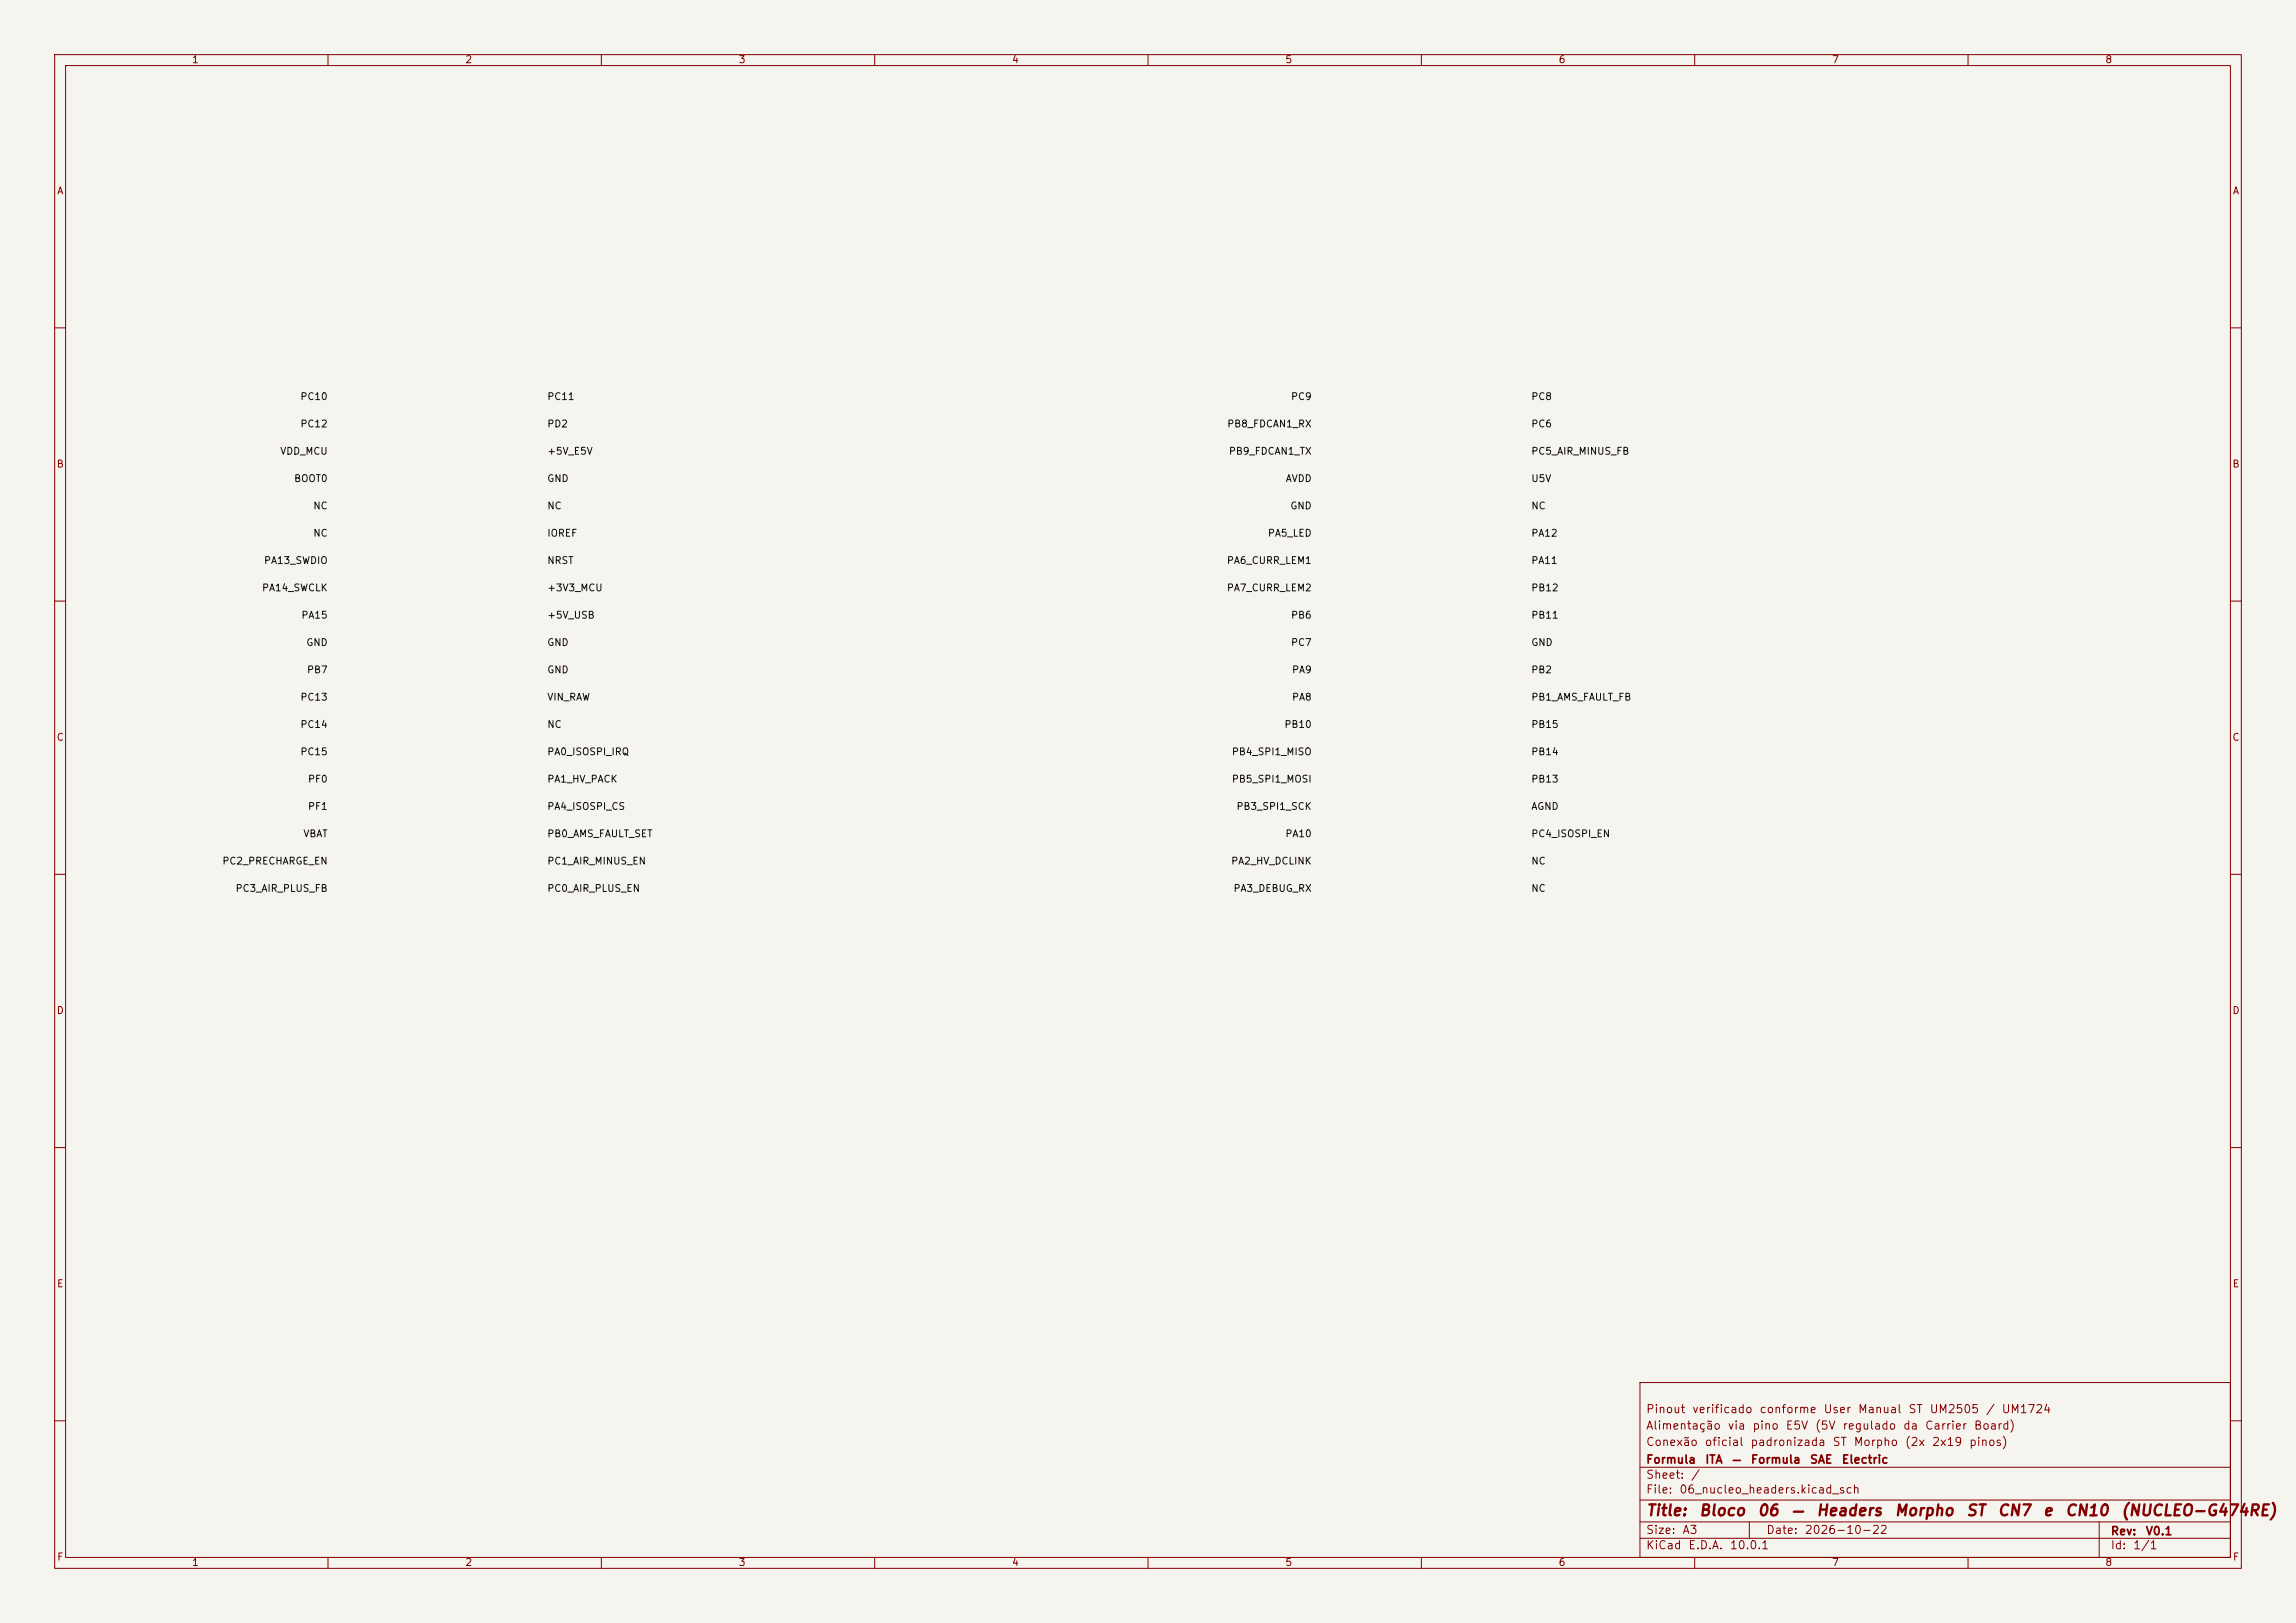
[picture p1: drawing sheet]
<svg xmlns="http://www.w3.org/2000/svg" width="420mm" height="297mm" viewBox="0 0 420 297" stroke-linecap="round" stroke-linejoin="round" font-family="sans-serif">
<defs><g id="words">
<g font-size="2" fill="#840000">
<text x="301" y="277.9">Title:</text>
<text x="310.6" y="277.9">Bloco</text>
<text x="321.4" y="277.9">06</text>
<text x="327.5" y="277.9">—</text>
<text x="332.1" y="277.9">Headers</text>
<text x="346.4" y="277.9">Morpho</text>
<text x="359.5" y="277.9">ST</text>
<text x="365.3" y="277.9">CN7</text>
<text x="373.6" y="277.9">e</text>
<text x="377.6" y="277.9">CN10</text>
<text x="387.8" y="277.9">(NUCLEO-G474RE)</text>
</g>
<g font-size="1.5" fill="#840000">
<text x="301" y="262">Alimentação</text>
<text x="301" y="259">Pinout</text>
<text x="309.4" y="259">verificado</text>
<text x="315.9" y="262">via</text>
<text x="320.4" y="262">pino</text>
<text x="321.7" y="259">conforme</text>
<text x="326.5" y="262">E5V</text>
<text x="331.9" y="262">(5V</text>
<text x="333.5" y="259">User</text>
<text x="336.9" y="262">regulado</text>
<text x="339.8" y="259">Manual</text>
<text x="348" y="262">da</text>
<text x="349" y="259">ST</text>
<text x="352" y="262">Carrier</text>
<text x="352.9" y="259">UM2505</text>
<text x="361" y="262">Board)</text>
<text x="363.2" y="259">/</text>
<text x="366" y="259">UM1724</text>
<text x="301" y="268.2">Formula</text>
<text x="301" y="265">Conexão</text>
<text x="311.7" y="265">oficial</text>
<text x="311.8" y="268.2">ITA</text>
<text x="316.7" y="268.2">—</text>
<text x="320.1" y="265">padronizada</text>
<text x="320.1" y="268.2">Formula</text>
<text x="331" y="268.2">SAE</text>
<text x="335.1" y="265">ST</text>
<text x="336.8" y="268.2">Electric</text>
<text x="339" y="265">Morpho</text>
<text x="348.3" y="265">(2x</text>
<text x="353.3" y="265">2x19</text>
<text x="360.1" y="265">pinos)</text>
<text x="301" y="273.7">File:</text>
<text x="301" y="271">Sheet:</text>
<text x="307.1" y="273.7">06_nucleo_headers.kicad_sch</text>
<text x="309.2" y="271">/</text>
<text x="301" y="281.1">Size:</text>
<text x="307.6" y="281.1">A3</text>
<text x="323" y="281.1">Date:</text>
<text x="330" y="281.1">2026-10-22</text>
<text x="386" y="281.3">Rev:</text>
<text x="392.4" y="281.3">V0.1</text>
<text x="301" y="283.9">KiCad</text>
<text x="308.7" y="283.9">E.D.A.</text>
<text x="316.3" y="283.9">10.0.1</text>
<text x="386" y="283.9">Id:</text>
<text x="390.1" y="283.9">1/1</text>
</g>
<g font-size="1.3" fill="#840000">
<text x="35" y="11.9">1</text>
<text x="85" y="11.9">2</text>
<text x="135" y="11.9">3</text>
<text x="185" y="11.9">4</text>
<text x="235" y="11.9">5</text>
<text x="285" y="11.9">6</text>
<text x="335" y="11.9">7</text>
<text x="385" y="11.9">8</text>
<text x="10.3" y="35.9">A</text>
<text x="408.3" y="35.9">A</text>
<text x="10.3" y="85.9">B</text>
<text x="408.2" y="85.9">B</text>
<text x="10.3" y="135.9">C</text>
<text x="408.2" y="135.9">C</text>
<text x="10.3" y="185.9">D</text>
<text x="408.2" y="185.9">D</text>
<text x="10.3" y="235.9">E</text>
<text x="408.3" y="235.9">E</text>
<text x="10.3" y="285.9">F</text>
<text x="35" y="286.9">1</text>
<text x="85" y="286.9">2</text>
<text x="135" y="286.9">3</text>
<text x="185" y="286.9">4</text>
<text x="235" y="286.9">5</text>
<text x="285" y="286.9">6</text>
<text x="335" y="286.9">7</text>
<text x="385" y="286.9">8</text>
<text x="408.3" y="285.9">F</text>
</g>
<g font-size="1.3" fill="#0f0f0f">
<text x="54.8" y="73.5">PC10</text>
<text x="100" y="73.5">PC11</text>
<text x="236" y="73.5">PC9</text>
<text x="280" y="73.5">PC8</text>
<text x="51.1" y="83.5">VDD_MCU</text>
<text x="54.8" y="78.5">PC12</text>
<text x="100" y="78.5">PD2</text>
<text x="100" y="83.5">+5V_E5V</text>
<text x="224.4" y="78.5">PB8_FDCAN1_RX</text>
<text x="224.7" y="83.5">PB9_FDCAN1_TX</text>
<text x="280" y="78.5">PC6</text>
<text x="280" y="83.5">PC5_AIR_MINUS_FB</text>
<text x="53.7" y="88.5">BOOT0</text>
<text x="100" y="88.5">GND</text>
<text x="235.1" y="88.5">AVDD</text>
<text x="280" y="88.5">U5V</text>
<text x="57.2" y="93.5">NC</text>
<text x="100" y="93.5">NC</text>
<text x="235.9" y="93.5">GND</text>
<text x="280" y="93.5">NC</text>
<text x="57.2" y="98.5">NC</text>
<text x="100" y="98.5">IOREF</text>
<text x="231.8" y="98.5">PA5_LED</text>
<text x="280" y="98.5">PA12</text>
<text x="48.2" y="103.5">PA13_SWDIO</text>
<text x="100" y="103.5">NRST</text>
<text x="224.3" y="103.5">PA6_CURR_LEM1</text>
<text x="280" y="103.5">PA11</text>
<text x="47.8" y="108.5">PA14_SWCLK</text>
<text x="55" y="113.5">PA15</text>
<text x="100" y="108.5">+3V3_MCU</text>
<text x="100" y="113.5">+5V_USB</text>
<text x="224.3" y="108.5">PA7_CURR_LEM2</text>
<text x="236" y="113.5">PB6</text>
<text x="280" y="108.5">PB12</text>
<text x="280" y="113.5">PB11</text>
<text x="55.9" y="118.5">GND</text>
<text x="100" y="118.5">GND</text>
<text x="236" y="118.5">PC7</text>
<text x="280" y="118.5">GND</text>
<text x="56" y="123.5">PB7</text>
<text x="100" y="123.5">GND</text>
<text x="236.2" y="123.5">PA9</text>
<text x="280" y="123.5">PB2</text>
<text x="54.8" y="128.5">PC13</text>
<text x="100" y="128.5">VIN_RAW</text>
<text x="236.2" y="128.5">PA8</text>
<text x="280" y="128.5">PB1_AMS_FAULT_FB</text>
<text x="54.8" y="133.5">PC14</text>
<text x="100" y="133.5">NC</text>
<text x="234.8" y="133.5">PB10</text>
<text x="280" y="133.5">PB15</text>
<text x="54.8" y="138.5">PC15</text>
<text x="56.2" y="143.5">PF0</text>
<text x="100" y="138.5">PA0_ISOSPI_IRQ</text>
<text x="100" y="143.5">PA1_HV_PACK</text>
<text x="225.2" y="143.5">PB5_SPI1_MOSI</text>
<text x="225.2" y="138.5">PB4_SPI1_MISO</text>
<text x="280" y="138.5">PB14</text>
<text x="280" y="143.5">PB13</text>
<text x="56.2" y="148.5">PF1</text>
<text x="100" y="148.5">PA4_ISOSPI_CS</text>
<text x="226.1" y="148.5">PB3_SPI1_SCK</text>
<text x="280" y="148.5">AGND</text>
<text x="55.4" y="153.5">VBAT</text>
<text x="100" y="153.5">PB0_AMS_FAULT_SET</text>
<text x="235" y="153.5">PA10</text>
<text x="280" y="153.5">PC4_ISOSPI_EN</text>
<text x="40.6" y="158.5">PC2_PRECHARGE_EN</text>
<text x="100" y="158.5">PC1_AIR_MINUS_EN</text>
<text x="225.1" y="158.5">PA2_HV_DCLINK</text>
<text x="280" y="158.5">NC</text>
<text x="43" y="163.5">PC3_AIR_PLUS_FB</text>
<text x="100" y="163.5">PC0_AIR_PLUS_EN</text>
<text x="225.5" y="163.5">PA3_DEBUG_RX</text>
<text x="280" y="163.5">NC</text>
</g>
</g></defs>
<path d="M0 0h420v297h-420z" fill="#f5f4ef" stroke="#f5f4ef" stroke-width=".18"/>
<g fill="none" stroke="#840000" stroke-width=".18">
<path d="M10 10h400v277h-400zM12 12h396v273h-396zM60 10v2M110 10v2M160 10v2M210 10v2M260 10v2M310 10v2M360 10v2M10 60h2M408 60h2M10 110h2"/>
<path d="M408 110h2M10 160h2M408 160h2M10 210h2M408 210h2M300 253h108v32h-108zM10 260h2M300 278.5h108M300 274.5h108M300 268.5h108M320 278.5v3M384 278.5v6.5"/>
<path d="M408 260h2M60 285v2M110 285v2M160 285v2M210 285v2M260 285v2M300 281.5h108M310 285v2M360 285v2"/>
</g>
<use href="#words"/>
</svg>
